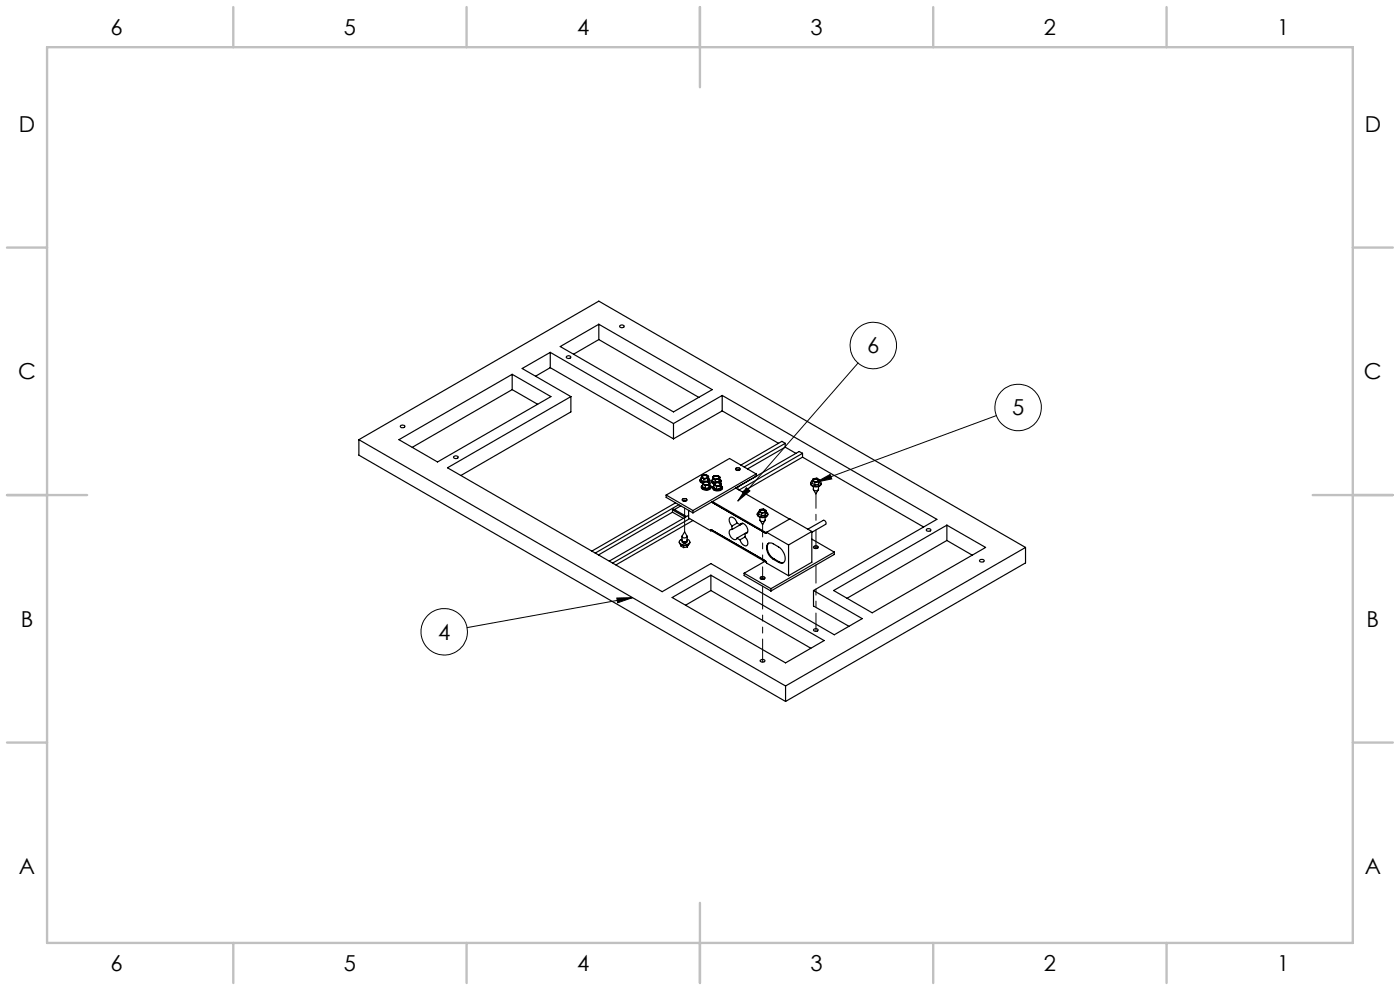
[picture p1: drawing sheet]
<svg xmlns="http://www.w3.org/2000/svg" width="297mm" height="210mm" viewBox="0 0 297 210" stroke-linecap="round" stroke-linejoin="round" font-family="sans-serif">
<defs><g id="words">
<g font-size="4.7">
<text x="23.5" y="7.4">6</text>
<text x="73" y="7.4">5</text>
<text x="122.5" y="7.4">4</text>
<text x="172" y="7.4">3</text>
<text x="221.5" y="7.4">2</text>
<text x="271" y="7.4">1</text>
<text x="4" y="27.9">D</text>
<text x="289.5" y="27.9">D</text>
<text x="184" y="74.9">6</text>
<text x="3.9" y="80.4">C</text>
<text x="289.4" y="80.4">C</text>
<text x="214.7" y="88.1">5</text>
<text x="4.4" y="132.9">B</text>
<text x="93" y="135.7">4</text>
<text x="289.9" y="132.9">B</text>
<text x="4" y="185.4">A</text>
<text x="289.5" y="185.4">A</text>
<text x="23.5" y="205.9">6</text>
<text x="73" y="205.9">5</text>
<text x="122.5" y="205.9">4</text>
<text x="172" y="205.9">3</text>
<text x="221.5" y="205.9">2</text>
<text x="271" y="205.9">1</text>
</g>
</g></defs>
<g fill="none" stroke="#000" stroke-width=".21">
<path d="M182 77l-25.5 29.3M211.4 88.2l-38.2 14.1M158.3 103.5l.8 .6-2.6 2.2zM173.2 102.3l2.9-1.7 .4 1zM130.8 126.9l3.4-.1-3.2 1.1zM134.2 126.8l-35.1 6.3"/>
<circle cx="185.3" cy="73.3" r="4.9"/>
<circle cx="216" cy="86.4" r="4.9"/>
<circle cx="94.3" cy="134" r="4.9"/>
</g>
<g fill="none" stroke="#c0c0c0" stroke-width=".5">
<path d="M10 10h277v190h-277zM49.5 1.5v8.5M99 1.5v8.5M148.5 1.5v17M198 1.5v8.5M247.5 1.5v8.5M1.5 52.5h8.5M287 52.5h8.5M1.5 105h17M278.5 105h17M1.5 157.5h8.5M287 157.5h8.5"/>
<path d="M148.5 191.5v17M49.5 200v8.5M99 200v8.5M198 200v8.5M247.5 200v8.5"/>
</g>
<path d="M173.2 102.3l2.9-1.7 .4 1zM158.3 103.5l.8 .6-2.6 2.2zM130.8 126.9l3.4-.1-3.2 1.1z" fill="#000"/>
<g fill="none" stroke="#000" stroke-width=".25">
<path d="M108.7 79.4v3.2M116.7 74.7l26.2 15.1M116.7 74.7l-5.9 3.5 10.3 5.9M116.7 74.7v3.3M116.7 78l26.2 15.1M116.7 78l-3.1 1.8M118.9 73.5l8.1-4.7 24.1 13.8-8.2 4.8zM120.3 75.6a.4 .4 0 0 1 .5-.2 .4 .4 0 0 1 .2 .5 .4 .4 0 0 1-.6 .2 .4 .4 0 0 1-.1-.5zM127 72l21.3 12.3M127 68.8v3.2M127 72l-5.3 3.1M131.5 69.1a.52 .52 0 0 1 .5-.2 .52 .52 0 0 1 .4 .4 .51 .51 0 0 1-.5 .2 .51 .51 0 0 1-.4-.4z"/>
<path d="M76.1 93.3l50.9-29.4 90.6 52.2M76.1 93.3l90.6 52.2M76.1 93.3v3.2l90.6 52.3M84.6 93.3l24.1-13.9 8.2 4.7-24.1 13.9zM84.9 90.3a.52 .52 0 0 1 .6-.1 .52 .52 0 0 1 .4 .3 .49 .49 0 0 1-.6 .3 .49 .49 0 0 1-.4-.5zM96.2 96.9a.55 .55 0 0 1 .6-.2 .55 .55 0 0 1 .4 .4 .52 .52 0 0 1-.6 .2 .52 .52 0 0 1-.4-.4zM108.7 82.6l-21.2 12.3M108.7 82.6l5.4 3.2M121.1 84.1l-26.2 15.1 45.6 26.3 10.3-6 26.2 15.1 5.9-3.4-10.3-5.9M121.1 84.1v3.3l-23.3 13.5M142.9 89.8v3.3M153.2 83.9l45.6 26.3-26.2 15.1"/>
<path d="M153.2 83.9l-10.3 5.9M153.2 87.2l12 6.8M153.2 83.9v3.3M153.2 87.2l-10.3 5.9M156.2 99.3l.3-.1 .5 .2a.47 .47 0 0 1-.5 .4 .47 .47 0 0 1-.4-.4zM156.3 99.8h.5M156.7 99.7l-.1 .1M166.6 94.9l2.2 1.3M166.6 94l-.7-.4-8.7 5.1M166.6 94l-8.7 5.1M166.6 94v.9M166.6 94.9l-8 4.6"/>
<path d="M170.3 96.2v.8M170.3 96.2l-13.5 7.8M170.3 97l-12.8 7.3M170.3 96.2l-.8-.4-13.4 7.7 11.4 6.6M170.3 97l25.6 14.8M141.3 105l5.7 3.3M141.3 105v.5l5.7 3.3M142.7 108.2l.2-.2 2.8 1.6M142.7 108.2v.4M142.7 108.6l-15.7 9.1M142.7 108.2l2.7 1.5M142.7 108.6l2.3 1.4"/>
<path d="M143.3 106.7l-17.7 10.2M144 107.1l-17.7 10.2M144.1 115a1.05 1.05 0 0 0 1.6 .7l.6-.4v-.3M144.4 107.3l-1.3 .8M144.4 115.5v.3l.6 .4M144.7 113.8v.8a.62 .62 0 0 0 1.1 0v-.8M144.7 114.4a.59 .59 0 0 0-.6 .7 .59 .59 0 0 0 .8 .5 1.1 1.1 0 0 0 1.4-.7l-.1-.3-.4-.2M144.7 105.9a.55 .55 0 0 1 .6-.2 .55 .55 0 0 1 .4 .4 .52 .52 0 0 1-.6 .3 .52 .52 0 0 1-.4-.5zM144.8 114.9a.52 .52 0 0 0 .9 0M144.8 114.8a.49 .49 0 0 0 .3 .5 .49 .49 0 0 0 .6-.2v-.3M144.8 114.9h.1M144.9 114.9h.7"/>
<path d="M145 106.3h.5M145 115.7v.5M145.2 112.8l.5 .9a.53 .53 0 0 1-.5 .4 .53 .53 0 0 1-.5-.4zM145.4 106.3h-.1M145.7 114.9h.1M145.8 115.6v.4M145.8 116l-.8 .2M146 115.5l-.2 .5M146.1 109.3l-16.8 9.7M146.1 108.3v1.6l4.6 2.7M146.3 110l-16.3 9.4M147 110.4l-16.3 9.4"/>
<path d="M147 108.3v.5M148.5 101.8v.4l.6 .3M148.7 102l.5 .3M148.8 101.5a.51 .51 0 0 0-.2 .6 .51 .51 0 0 0 .5 .3M148.8 101.9l-.1 .1M148.8 101.3l.2 .1M148.8 101.9l.5 .4M148.8 101.3v.6M148.9 101l.1 .4M148.9 101l-.1 .3M148.9 101a.71 .71 0 0 1 1.2 .2 .68 .68 0 0 1-.6 .3 .68 .68 0 0 1-.6-.5zM148.9 101.2a.7 .7 0 0 1 1.2 0"/>
<path d="M149 103.4l.6 .3M149 101.4l.7 .1M149 101.4l.3 .2M149 102.9a.55 .55 0 0 0-.1 .7 .55 .55 0 0 0 .7 .2 .82 .82 0 0 0 1.2-.7M149 103.2v.2M149 102.7l.3 .1M149 103.3l.6 .3M149 103.3v.1M149 102.7v.6M149.2 102.4l.1 .4M149.2 102.4l-.2 .3M149.2 102.4a.7 .7 0 0 1 1.2 .2 .7 .7 0 0 1-1.2-.2z"/>
<path d="M149.2 102.5a.7 .7 0 0 1 1.2 0M149.3 102.2l-.1 .2M149.3 102.8l.7 .1M149.3 102.8l.3 .2M149.3 101.6v.6M149.4 100.7l-.5 .3M149.4 100.7l.6 .2M149.6 103.6v.1M149.6 103v.6M149.6 102.1l-.4 .3M149.6 102.1l.7 .1M149.6 102.1l-.3 .1"/>
<path d="M149.7 101.5l-.4 .1M150 102.9h.4M150 102.9l-.4 .1M150 100.9l.2 .3M150 100.9l.3 .2M150.1 101.5h-.4M150.1 101.5v.6l.2-.4M150.2 101.2l-.5 .3M150.2 101.2l-.1 .3M150.3 101.5l.2 .3-.1 .4M150.3 101.1l-.1 .1M150.3 101.7h.1"/>
<path d="M150.3 102.2l.2 .4M150.3 102.2l.3 .2M150.3 101.1v.6M150.4 101.7l-.3 .5M150.4 103.5l-.8 .1M150.4 103.5v.1M150.4 102.9v.6M150.4 103.6l-.8 .1M150.5 101.7l.1 .2-.2 .4M150.5 102.6l-.5 .3M150.5 102.6l-.1 .3M150.6 102.9l.2 .2"/>
<path d="M150.6 102.4l-.1 .2M150.6 103.1l-.2 .4M150.6 103.1h.1M150.6 102.4v.7M150.6 103.1l-.2 .5M150.7 112.6h.1M150.8 103.1a.76 .76 0 0 1-.3 .8 .76 .76 0 0 1-.9 .1 .68 .68 0 0 1-.8-.8M150.8 112.5l-.1 .1M150.9 101.9v.4l.6 .4M151 106.5h.1M151 101.9l.1 .4 .4 .3M151 112.4h-.2l-.1 .2"/>
<path d="M151 112.4l-.3 .1 11.9 6.8-.3-.4M151 112.4l11.3 6.5M151 106.5l11.3 6.6M151.1 102.1l.5 .3M151.1 106.4l11.5 6.6-.3 .1M151.2 101.7l-.2 .2M151.2 102l-.1 .1M151.2 101.5l.2 .1M151.2 102.1h-.1M151.2 102.1l.5 .3M151.2 101.5v.6M151.3 101.2l.1 .4"/>
<path d="M151.3 101.2l-.1 .3M151.3 101.3a.74 .74 0 0 1 1.2 0M151.4 103.5l.6 .4M151.4 103.1a.47 .47 0 0 0-.2 .5 .47 .47 0 0 0 .5 .4 1.1 1.1 0 0 0 1.5-.6l-.2-.3M151.4 103.4v.1M151.4 102.9l.3 .1M151.4 103.5l.6 .3M151.4 103.5h.1M151.4 101.6l.7 .1M151.4 101.1a.65 .65 0 0 1 1.1 .3 .71 .71 0 0 1-1.2-.2zM151.4 101.6l.3 .2M151.4 102.9v.6"/>
<path d="M151.6 102.6l.1 .4M151.6 102.6l-.2 .3M151.6 102.7a.7 .7 0 0 1 1.2 0M151.7 103l.7 .1M151.7 102.5a.68 .68 0 0 1 1.1 .3 .68 .68 0 0 1-.6 .2 .68 .68 0 0 1-.6-.4zM151.7 103l.3 .2M151.7 101.8v.6M151.8 100.9l-.5 .3M151.8 100.9l.6 .1M152 103.8v.1M152 103.2v.6M152 102.3l-.4 .3"/>
<path d="M152 102.3l.7 .1M152.1 101.7h.4M152.1 101.7l-.4 .1M152.4 103.1l-.4 .1M152.4 101l.2 .4M152.4 101l.3 .2M152.5 101.7v.6l.2-.5M152.6 101.4l-.5 .3M152.6 101.4l-.1 .3M152.7 102.4l.2 .4M152.7 102.4l.3 .2M152.7 101.7h.1a.39 .39 0 0 1 .2 .4 .39 .39 0 0 1-.2 .3"/>
<path d="M152.7 101.2l-.1 .2M152.7 101.8l.1 .1M152.7 101.2v.6M152.8 101.9l-.3 .5M152.8 103l-.4 .1M152.8 103.7l-.8 .1M152.8 103.7h.1M152.8 103v.7M152.8 103.7l-.8 .2M152.9 102.8l-.5 .3M152.9 102.8l-.1 .2M152.9 101.9l.1 .2-.2 .4"/>
<path d="M153 102.6l-.1 .2M153 103.2l-.2 .5M153 103.2v.1M153 102.6v.6M153 103.3l-.2 .4M153.2 103.2a.9 .9 0 0 1-.4 .9 .9 .9 0 0 1-1 0l-.5-.3-.1-.5M155.3 111.6v.7M155.3 112.3a.74 .74 0 0 0-.7 .5 .74 .74 0 0 0 .3 .8 1 1 0 0 0 1.4 .7l.1-.1M156.4 111l.6 .3M156.4 111a1.26 1.26 0 0 0-1.5-1.2 1.43 1.43 0 0 0 .4 1.8M156.4 114.2l.6 .3M156.4 111l-1.1 .6"/>
<path d="M157 111.3a.74 .74 0 0 1 .7-.3 .74 .74 0 0 1 .6 .6 .94 .94 0 0 1-.1 1.6h-.2M157 111.3l.6-.3-2.3 1.3M158 113.9a1.28 1.28 0 0 1 .3 1.9 1.43 1.43 0 0 1-1.3-1.3M158 113.2v.7M158 113.9l-1 .6M158 113.2l-1.6 1M158.6 112.8l-.6 .4M160.4 100.5v.5l-13.4 7.8M160.4 100.5l-13.4 7.8M160.4 100.5l-5.6-3.2-13.5 7.7M160.7 109a1.24 1.24 0 0 0 1 .9 1.24 1.24 0 0 0 1.1-.5l.1-.4M161 108.6a.54 .54 0 0 0-.3 .6 .54 .54 0 0 0 .6 .4 1.11 1.11 0 0 0 1.6-.7l-.3-.3"/>
<path d="M161 108.5v.6l.6 .3M161 108.5l.6 .4M161.2 108.5a.72 .72 0 0 1 1.1 0M161.2 109.7v.6a.63 .63 0 0 0 1.1 0v-.6M161.3 110.4l.5 .9 .5-.9M161.3 108.2a.56 .56 0 0 1 .6-.1 .56 .56 0 0 1 .4 .4 .62 .62 0 0 1-1.1-.2zM161.6 108.9v.5M162.2 119.1l-4.3 2.5M162.3 118.9l.3 .5 4.7 2.7M162.3 109.3l-.7 .1M162.3 108.8l-.7 .1M162.3 108.8v.5"/>
<path d="M162.6 108.3v.5l-.3 .5M162.6 108.3l-.6-.4-.8 .2-.2 .4M162.6 108.3l-.3 .5M162.6 112.9l-.1 .2h-.2M162.6 112.9h.1M162.6 112.9l4.7 2.7M163.1 115.2a2.29 2.29 0 0 0 .8 3.1l.3 .2M164 118.6a2.67 2.67 0 0 1-1.2-3.2l.4-.2a2.41 2.41 0 0 1 2 .8 2.64 2.64 0 0 1 1.1 3.2l-.6 .3-.5-.2M164 118.6l1.2 .7M164.2 118.5l1.1 .7M164.2 118.5l-.2 .1M165.3 119.2l.9 .1"/>
<path d="M165.3 119.2l-.1 .1M167.3 115.6v6.5M171.4 112.2l3.3-1.8a.56 .56 0 0 1 .5 .8l-3 1.7M172 102.5a1.07 1.07 0 0 0 1.6 .7l.5-.2 .1-.5M172.2 114.4l4.8 2.7M172.2 112.7v6.6l-4.9 2.8M172.2 112.7l-4.9 2.9M172.2 112.7l-4.6-2.6-5 2.8M172.3 102.1a.54 .54 0 0 0-.3 .6 .54 .54 0 0 0 .6 .4 1.3 1.3 0 0 0 1.6-.6l-.1-.3-.3-.1M172.3 102v.5l.6 .4M172.3 102l.6 .3M172.5 101.9a.73 .73 0 0 1 1.1 0"/>
<path d="M172.5 103.2v.6a.63 .63 0 0 0 1.1 0v-.6M172.6 103.9l.5 .9 .5-.9M172.6 101.7a.56 .56 0 0 1 .6-.2 .56 .56 0 0 1 .4 .5 .61 .61 0 0 1-1.1-.2zM172.6 116a.49 .49 0 0 1 .6-.2 .49 .49 0 0 1 .3 .4 .52 .52 0 0 1-.5 .2 .52 .52 0 0 1-.4-.4zM172.8 116.3h.6M172.9 102.3v.6M173.6 102.2v.6M173.6 102.8l-.7 .1M173.6 102.2l-.7 .1M173.8 101.8v.5l-.2 .5M173.8 101.8l-.5-.4-.8 .2-.2 .4M173.8 101.8l-.2 .4"/>
<path d="M177 117.1l-13.5 7.8M177 117.1v.5l-13.5 7.8M196.5 112.3a.5 .5 0 0 1 .6-.2 .5 .5 0 0 1 .3 .4 .51 .51 0 0 1-.5 .2 .51 .51 0 0 1-.4-.4zM200.9 111.4v3.2M200.9 114.6l-21.2 12.3M200.9 114.6l5.3 3.1M207.8 118.8a.52 .52 0 0 1 .6-.2 .52 .52 0 0 1 .4 .5 .55 .55 0 0 1-.6 .1 .55 .55 0 0 1-.4-.4zM217.6 116.1l-50.9 29.4M217.6 116.1v3.3l-50.9 29.4M142.6 126.7l8.2-4.7 24 13.9-8.1 4.7zM150.8 122v3.3M150.8 125.3l21.2 12.2"/>
<path d="M150.8 125.3l-5.3 3.1M157.9 121.6l5.6 3.3M157.9 121.6v.5l5.6 3.3M161.3 122.5a.55 .55 0 0 1 .5-.2 .55 .55 0 0 1 .4 .4 .52 .52 0 0 1-.5 .2 .52 .52 0 0 1-.4-.4zM161.5 122.9h.5M163.5 124.9v.5M172.6 125.3v3.2l7.5 4.3M172.6 133.5a.51 .51 0 0 1 .6-.2 .51 .51 0 0 1 .3 .5 .52 .52 0 0 1-.5 .1 .52 .52 0 0 1-.4-.4zM176.8 125.3l24.1-13.9 8.2 4.7-24.1 13.9zM161.3 140a.54 .54 0 0 1 .5-.1 .54 .54 0 0 1 .4 .4 .54 .54 0 0 1-.5 .2 .54 .54 0 0 1-.4-.5zM166.7 145.5v3.3"/>
</g>
<g fill="none" stroke="#000" stroke-width=".21" stroke-dasharray="6.3 1.3 1.3 1.3 1.3 1.3">
<path d="M156.6 99.8v-.3M156.9 99.3l.1 .1a.47 .47 0 0 1-.4 .4 .47 .47 0 0 1-.5-.4l.5-.2 .3 .1M145.2 112.8v-5.1M145.2 106.3v-.3M145.6 105.8l.1 .1a.47 .47 0 0 1-.5 .4 .47 .47 0 0 1-.4-.4l.4-.2 .4 .1M145.8 114.6a.63 .63 0 0 1-1.1 0M156.6 103.8v-.5M173.1 116.1v.3M173.1 112.4v4M173.4 116.3h-.6M173.5 116.3l.1-.1a.47 .47 0 0 0-.5-.4 .47 .47 0 0 0-.5 .4l.5 .2 .4-.1M161.8 122.6v.3"/>
<path d="M162.1 122.8h-.6M162.1 122.8l.1-.1a.47 .47 0 0 0-.4-.4 .47 .47 0 0 0-.5 .4l.5 .2 .3-.1"/>
</g>
<path d="M173.1 119.8v14.1" fill="none" stroke="#000" stroke-width=".21" stroke-dasharray="6.3 1.3 1.3 1.3 1.3 1.3" stroke-dashoffset="2.5"/>
<path d="M161.8 124.3v16.1" fill="none" stroke="#000" stroke-width=".21" stroke-dasharray="6.3 1.3 1.3 1.3 1.3 1.3" stroke-dashoffset="1.5"/>
<path d="M173.1 104.7v6.6" fill="none" stroke="#000" stroke-width=".21" stroke-dasharray="6.3 1.3 1.3 1.3 1.3 1.3" stroke-dashoffset="3.3"/>
<path d="M161.8 111.3v11.6" fill="none" stroke="#000" stroke-width=".21" stroke-dasharray="6.3 1.3 1.3 1.3 1.3 1.3" stroke-dashoffset="3.7"/>
<use href="#words"/>
</svg>
